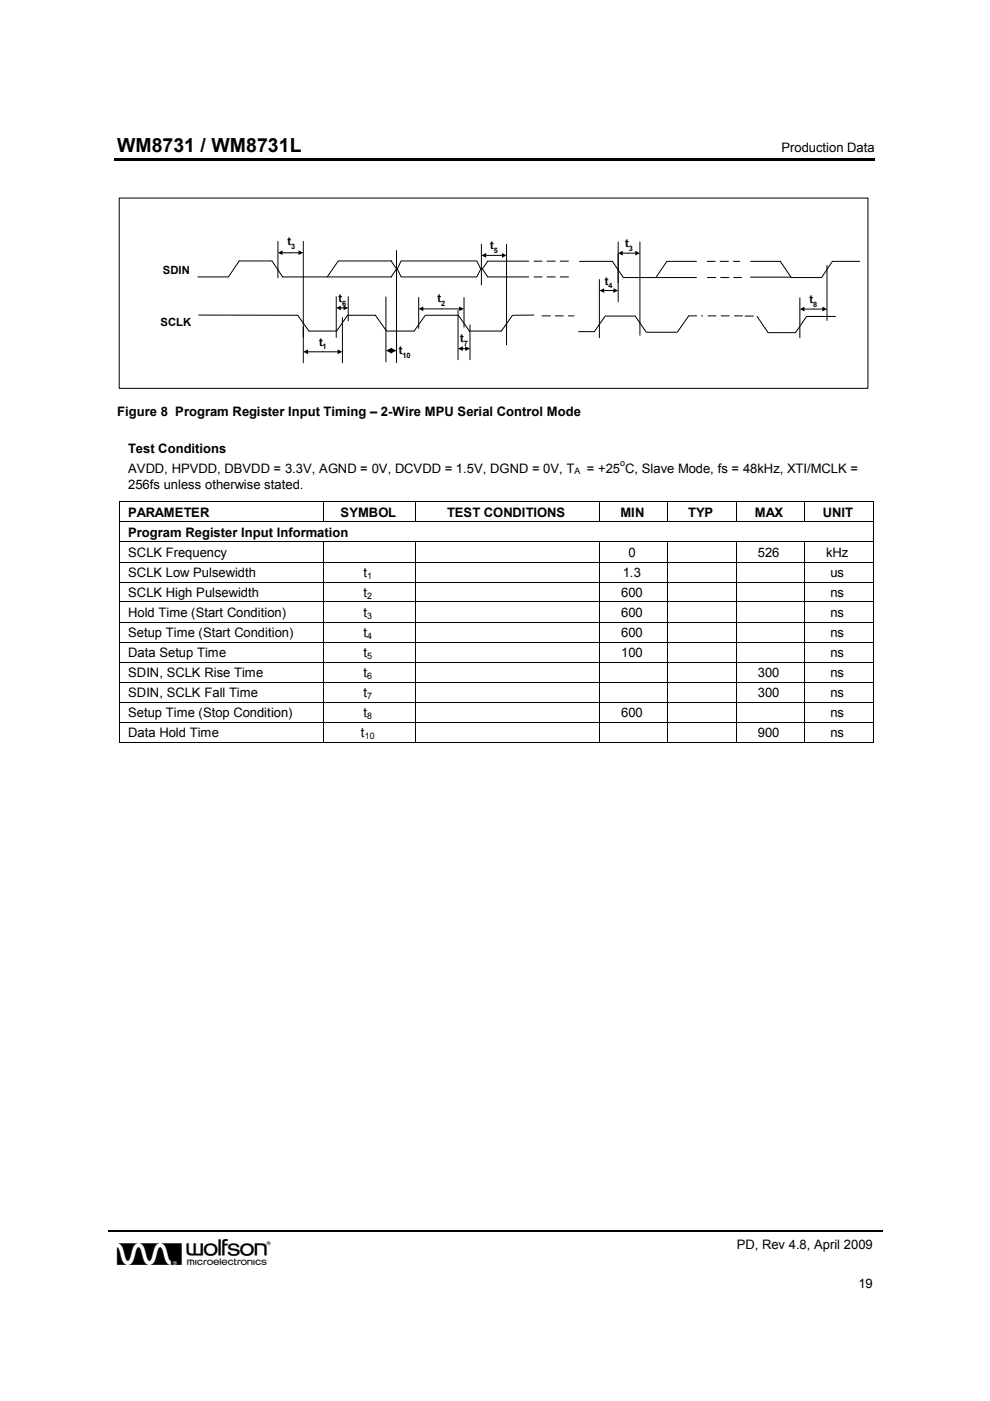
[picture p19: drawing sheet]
<svg xmlns="http://www.w3.org/2000/svg" width="210mm" height="297mm" viewBox="0 0 210 297" stroke-linecap="round" stroke-linejoin="round" font-family="sans-serif">
<defs><g id="words">
<text font-size="6.9" x="24.8" y="268.3">w</text>
<text font-size="4.1" x="24.8" y="32.3">WM8731 / WM8731L</text>
<g font-size="2.8">
<text x="165.7" y="32.3">Production Data</text>
<text x="24.8" y="88.3">Figure 8 Program Register Input Timing – 2-Wire MPU Serial Control Mode</text>
<text x="27.2" y="96.1">Test Conditions</text>
<text x="27.2" y="100.2">AVDD, HPVDD, DBVDD = 3.3V, AGND = 0V, DCVDD = 1.5V, DGND = 0V, T</text>
<text x="124.4" y="100.2">= +25 C, Slave Mode, fs = 48kHz, XTI/MCLK =</text>
<text x="27.2" y="103.6">256fs unless otherwise stated.</text>
<text x="27.2" y="113.8">Program Register Input Information</text>
<text x="27.2" y="109.6">PARAMETER</text>
<text x="72.2" y="109.6">SYMBOL</text>
<text x="94.8" y="109.6">TEST CONDITIONS</text>
<text x="131.5" y="109.6">MIN</text>
<text x="145.9" y="109.6">TYP</text>
<text x="160" y="109.6">MAX</text>
<text x="174.5" y="109.6">UNIT</text>
<text x="27.2" y="118.1">SCLK Frequency</text>
<text x="133.2" y="118.1">0</text>
<text x="160.7" y="118.1">526</text>
<text x="175.1" y="118.1">kHz</text>
<text x="27.2" y="122.3">SCLK Low Pulsewidth</text>
<text x="77.1" y="122.4">t</text>
<text x="132" y="122.4">1.3</text>
<text x="176.1" y="122.4">us</text>
<text x="27.2" y="126.6">SCLK High Pulsewidth</text>
<text x="27.2" y="130.8">Hold Time (Start Condition)</text>
<text x="77.1" y="126.6">t</text>
<text x="77.1" y="130.9">t</text>
<text x="131.7" y="126.6">600</text>
<text x="131.7" y="130.9">600</text>
<text x="176.1" y="126.6">ns</text>
<text x="176.1" y="130.9">ns</text>
<text x="27.2" y="135.1">Setup Time (Start Condition)</text>
<text x="77.1" y="135.1">t</text>
<text x="131.7" y="135.1">600</text>
<text x="176.1" y="135.1">ns</text>
<text x="27.2" y="139.3">Data Setup Time</text>
<text x="27.2" y="143.6">SDIN, SCLK Rise Time</text>
<text x="77.1" y="139.4">t</text>
<text x="77.1" y="143.6">t</text>
<text x="131.7" y="139.4">100</text>
<text x="160.7" y="143.6">300</text>
<text x="176.1" y="139.4">ns</text>
<text x="176.1" y="143.6">ns</text>
<text x="27.2" y="147.8">SDIN, SCLK Fall Time</text>
<text x="77.1" y="147.8">t</text>
<text x="160.7" y="147.8">300</text>
<text x="176.1" y="147.8">ns</text>
<text x="27.2" y="152.1">Setup Time (Stop Condition)</text>
<text x="77.1" y="152.1">t</text>
<text x="131.7" y="152.1">600</text>
<text x="176.1" y="152.1">ns</text>
<text x="27.2" y="156.3">Data Hold Time</text>
<text x="76.5" y="156.3">t</text>
<text x="160.7" y="156.3">900</text>
<text x="176.1" y="156.3">ns</text>
<text x="156.2" y="264.9">PD, Rev 4.8, April 2009</text>
<text x="182" y="273.1">19</text>
</g>
<g font-size="2.4">
<text x="61" y="52">t</text>
<text x="103.9" y="52.8">t</text>
<text x="132.5" y="52.4">t</text>
<text x="34.5" y="58.2">SDIN</text>
<text x="71.8" y="64">t</text>
<text x="92.8" y="64.1">t</text>
<text x="128.2" y="60.3">t</text>
<text x="171.7" y="64.2">t</text>
<text x="34" y="69.2">SCLK</text>
<text x="67.6" y="73.3">t</text>
<text x="84.5" y="75.1">t</text>
<text x="97.5" y="72.6">t</text>
</g>
<g font-size="1.9">
<text x="121.8" y="100.5">A</text>
<text x="131.5" y="98.8">o</text>
<text x="77.9" y="122.7">1</text>
<text x="77.9" y="127">2</text>
<text x="77.9" y="131.2">3</text>
<text x="77.9" y="135.4">4</text>
<text x="77.9" y="139.7">5</text>
<text x="77.9" y="143.9">6</text>
<text x="77.9" y="148.2">7</text>
<text x="77.9" y="152.4">8</text>
<text x="77.3" y="156.7">10</text>
</g>
<g font-size="1.6">
<text x="61.7" y="52.8">3</text>
<text x="104.7" y="53.6">5</text>
<text x="133.3" y="53.2">3</text>
<text x="72.5" y="64.8">6</text>
<text x="93.6" y="64.9">2</text>
<text x="129" y="61.1">4</text>
<text x="172.4" y="65">8</text>
<text x="68.4" y="74">1</text>
<text x="85.3" y="75.9">10</text>
<text x="98.3" y="73.4">7</text>
</g>
</g></defs>
<path d="M24.3 33.5h161.2v.5h-161.2z" fill="#000"/>
<path d="M23 260.9h164.3" fill="none" stroke="#000" stroke-width=".34"/>
<g fill="none" stroke="#000" stroke-width=".21">
<path d="M25.3 42h158.7v40.3h-158.7zM42 58.7h6.4l2.3-3.4h7l2.2 3.4h23.2M71.7 55.3l-2.3 3.4M71.8 55.3h11.3M82.9 55.3l1.2 1.7-1.2 1.7M85 55.3h16.1l.8 1.7-.8 1.7h-16.1l-.8-1.7zM112.1 55.4h-8.7l-1.1 1.6 1.1 1.7h8.7M113.2 58.7h1.7M113.2 55.4h1.7M116 58.7h1.7M116 55.4h1.7M118.8 55.4h1.7"/>
<path d="M118.8 58.7h1.7M42.1 66.8h21l2.4 3.4h5.9l2.3-3.4h5.9l2.4 3.4h5.8l2.4-3.4M90.3 66.8h6.8M97.2 66.9l2.4 3.3M108.7 66.8l-2.4 3.4h-6.9M113.2 66.8h-4.4M114.9 67h1.8M117.7 67h1.7M120.5 67h1.2"/>
</g>
<path d="M58.9 51.2v7.7zM64.3 51.2v20.3z" fill-rule="evenodd" fill="#fff" stroke="#000" stroke-width=".21"/>
<path d="M59.8 53.6h3.7" fill="none" stroke="#000" stroke-width=".21"/>
<path d="M58.9 53.6l1-.5v1zM63.3 53.1l1 .5-1 .5z" fill="#000"/>
<path d="M64.3 69.3v7.6zM72.6 67.3v9.6z" fill-rule="evenodd" fill="#fff" stroke="#000" stroke-width=".21"/>
<path d="M65.2 74.6h6.5" fill="none" stroke="#000" stroke-width=".21"/>
<path d="M64.3 74.6l1-.5v1zM71.6 74.1l1 .5-1 .5z" fill="#000"/>
<path d="M71.3 62.9v8.6zM73.8 62.9v5.1z" fill-rule="evenodd" fill="#fff" stroke="#000" stroke-width=".21"/>
<path d="M72.1 65.3h.9" fill="none" stroke="#000" stroke-width=".21"/>
<path d="M71.3 65.3l1-.5v1zM72.9 64.8l.9 .5-.9 .5z" fill="#000"/>
<path d="M88.8 63.1v6.5zM98.4 63.1v6.3z" fill-rule="evenodd" fill="#fff" stroke="#000" stroke-width=".21"/>
<path d="M89.7 65.5h7.8" fill="none" stroke="#000" stroke-width=".21"/>
<path d="M88.8 65.5l.9-.5v1zM97.4 65l1 .5-1 .5z" fill="#000"/>
<path d="M97.1 65.8v10.5zM99.7 68.9v7.4z" fill-rule="evenodd" fill="#fff" stroke="#000" stroke-width=".21"/>
<path d="M98 73.9h.8" fill="none" stroke="#000" stroke-width=".21"/>
<path d="M97.1 73.9l1-.5v1zM98.6 73.4l1.1 .5-1.1 .5z" fill="#000"/>
<path d="M102.1 51.8v8.6zM107.4 51.8v21.3z" fill-rule="evenodd" fill="#fff" stroke="#000" stroke-width=".21"/>
<g fill="none" stroke="#000" stroke-width=".21">
<path d="M103 54.1h3.6M122.9 55.4h6.9l2.4 3.4h15.5M147.7 55.4h-6.3l-2.3 3.4M149.9 55.4h1.7M150 58.8h1.7M152.7 55.4h1.7M152.8 58.8h1.7M155.5 55.4h1.3M155.6 58.8h1.6M159.1 58.8h8.6M182.3 55.4h-5.8l-2.3 3.4h-6.4l-2.4-3.4h-6.2M122.7 70.3h3.2"/>
<path d="M128.3 67l-2.3 3.4M128.4 67h6.3M134.7 67.1l2.3 3.3M137.2 70.4h6.2M146 67.1l-2.4 3.3M146 67h1.7M148.8 67h.2M150.1 67h1.7M152.9 67h1.7M155.7 67h1.7M158 67h1.7M160.5 67.1l2.4 3.4h5.8l2.3-3.4"/>
<path d="M171 67.1h6.1"/>
</g>
<path d="M102.1 54.1l1-.5v1.1zM106.4 53.6l1 .5-1 .6z" fill="#000"/>
<path d="M127.1 59.3v12.3zM131.1 53.8v10.2z" fill-rule="evenodd" fill="#fff" stroke="#000" stroke-width=".21"/>
<path d="M127.9 61.6h2.2" fill="none" stroke="#000" stroke-width=".21"/>
<path d="M127.1 61.6l1-.5v1zM130 61.1l1.1 .5-1.1 .5z" fill="#000"/>
<path d="M131.1 51.3v8.6zM135.7 51.3v19.8z" fill-rule="evenodd" fill="#fff" stroke="#000" stroke-width=".21"/>
<path d="M131.9 53.7h2.9" fill="none" stroke="#000" stroke-width=".21"/>
<path d="M131.1 53.7l.9-.5v1zM134.7 53.2l1 .5-1 .5z" fill="#000"/>
<path d="M169.6 63.2v8.4zM175.3 56.3v11.6z" fill-rule="evenodd" fill="#fff" stroke="#000" stroke-width=".21"/>
<g fill="none" stroke="#000" stroke-width=".21">
<path d="M84.1 53.1v23.8M81.8 62.9v13.8M82.9 74.3h.1M170.5 65.5h4M25.2 106.4h160M25.2 110.7h160M25.2 114.9h160M25.2 119.2h160M25.3 106.5v4.1M25.3 110.7v4.1M25.3 115v4.1M25.3 119.3v4"/>
<path d="M68.6 106.5v4.1M68.6 115v4.1M68.6 119.3v4M88.1 106.5v4.1M88.1 115v4.1M88.1 119.3v4M127.1 106.5v4.1M127.1 115v4.1M127.1 119.3v4M141.6 106.5v4.1M141.6 115v4.1M141.6 119.3v4"/>
<path d="M156.1 106.5v4.1M156.1 115v4.1M156.1 119.3v4M170.6 106.5v4.1M170.6 115v4.1M170.6 119.3v4M185.1 106.5v4.1M185.1 110.7v4.1M185.1 115v4.1M185.1 119.3v4M25.2 123.4h160M25.2 127.6h160"/>
<path d="M25.2 131.9h160M25.2 136.1h160M25.3 123.5v4M25.3 127.7v4.1M25.3 132v4.1M25.3 136.2v4.1M68.6 123.5v4M68.6 127.7v4.1M68.6 132v4.1M68.6 136.2v4.1M88.1 123.5v4M88.1 127.7v4.1"/>
<path d="M88.1 132v4.1M88.1 136.2v4.1M127.1 123.5v4M127.1 127.7v4.1M127.1 132v4.1M127.1 136.2v4.1M141.6 123.5v4M141.6 127.7v4.1M141.6 132v4.1M141.6 136.2v4.1M156.1 123.5v4M156.1 127.7v4.1"/>
<path d="M156.1 132v4.1M156.1 136.2v4.1M170.6 123.5v4M170.6 127.7v4.1M170.6 132v4.1M170.6 136.2v4.1M185.1 123.5v4M185.1 127.7v4.1M185.1 132v4.1M185.1 136.2v4.1M25.2 140.4h160M25.2 144.6h160"/>
<path d="M25.2 148.9h160M25.2 153.1h160M25.2 157.4h43.3M25.3 140.5v4M25.3 144.7v4.1M25.3 149v4M25.3 153.2v4.2M68.6 140.5v4M68.6 144.7v4.1M68.6 149v4M68.6 153.2v4.2M68.7 157.4h19.4"/>
<path d="M88.1 140.5v4M88.1 144.7v4.1M88.1 149v4M88.1 153.2v4.2M88.2 157.4h38.8M127.1 140.5v4M127.1 144.7v4.1M127.1 149v4M127.1 153.2v4.2M127.1 157.4h14.4M141.6 140.5v4M141.6 144.7v4.1"/>
<path d="M141.6 149v4M141.6 153.2v4.2M141.6 157.4h14.4M156.1 140.5v4M156.1 144.7v4.1M156.1 149v4M156.1 153.2v4.2M156.2 157.4h14.3M170.6 140.5v4M170.6 144.7v4.1M170.6 149v4M170.6 153.2v4.2"/>
<path d="M170.7 157.4h14.3M185.1 140.5v4M185.1 144.7v4.1M185.1 149v4M185.1 153.2v4.2"/>
</g>
<path d="M82.8 73.7l1.3 .6-1.3 .6zM81.8 74.3l1.3-.6v1.2zM169.6 65.5l1-.5v1zM174.4 65l.9 .5-.9 .5z" fill="#000"/>
<path d="M25.2 106.3h.2v.2h-.2zM185 106.3h.2v.2h-.2zM185 157.3h.2v.1h-.2z" fill="#000"/>
<use href="#words"/>
</svg>
